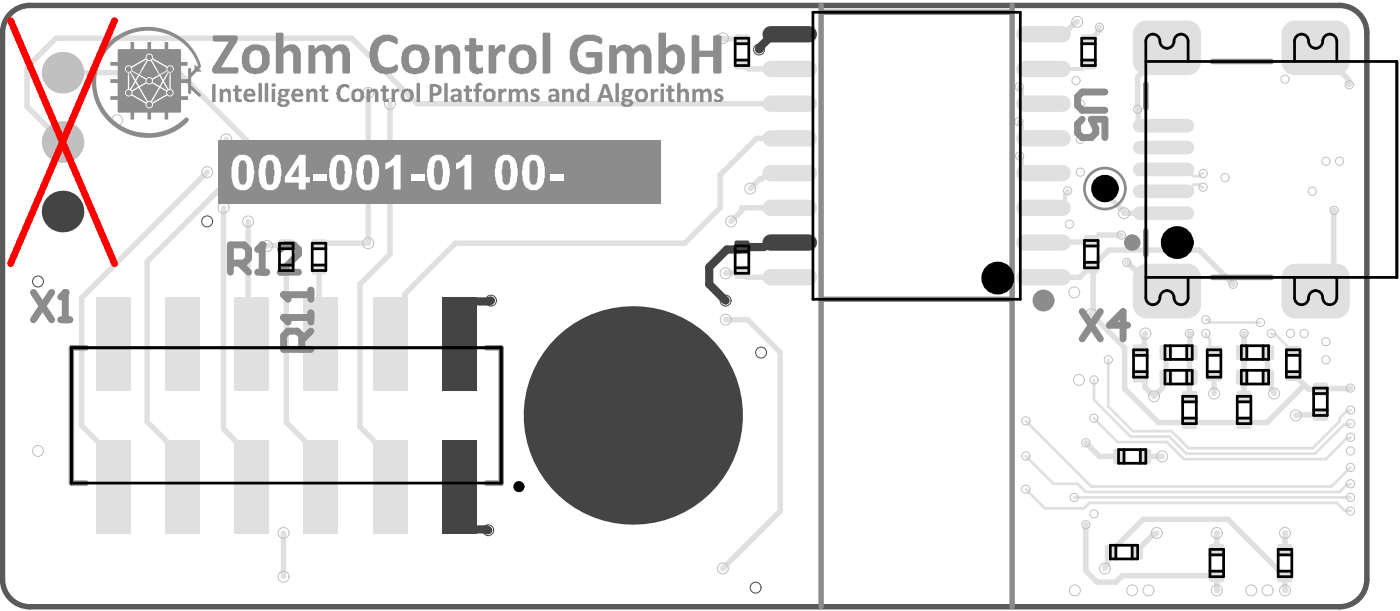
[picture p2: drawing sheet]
<svg xmlns="http://www.w3.org/2000/svg" width="171mm" height="74mm" viewBox="0 0 171 74" stroke-linecap="round" stroke-linejoin="round" font-family="sans-serif">
<path d="M1.3 1.6a3.3 3.3 0 0 1 2.3-.9h159.8a3.3 3.3 0 0 1 3.3 3.3v66.6a3.3 3.3 0 0 1-3.3 3.3h-159.8a3.3 3.3 0 0 1-3.3-3.3v-66.6a3.3 3.3 0 0 1 1-2.4z" fill="none" stroke="#5a5a5a" stroke-width=".67"/>
<g fill="none" stroke="#e0e0e0" stroke-width=".67">
<path d="M7.6 8.9h14.2l11.1 11.1v3M27.6 17v5.2l-9.7 9.7v19.5l4.3 4.3v3.6M44.9 11.3v18.3h-5.8l-.2 .2M47.6 12.7v18.3l-3.7 3.6v17.4l3.7 3.7v3.6M88.2 4.7l.1 .1h2.1l.1 .1M90.5 7.8h.2l.6 .6h5M96.3 16.9h-4l-4.5 4.4v4l-4.3 4.3h-27.9l-6.2 6.2v4.4l-1.8 1.7M96.3 12.6h-45.4l-8-7.9h-36.1l-3.5 3.5v4.8l4.3 4.3M160.5 5.8h.1l3.9 3.9 .1 .6M25.3 21l-15.3 15.3v15.6l3.8 3.8v3.6M27.3 25.3v27l3.4 3.4v3.6M30.3 27v14.5l.4 .4"/>
<path d="M34.9 29.8v.1h-2.2l-.1 .1M34.9 32.8v18.7l4.2 4.2v3.6M38.9 32.8v8.9l.2 .2M88.5 33.3l.1-.1h2l.6 .6h5.1M88.5 38.9h2.7l4 4v19.4l-7 7M96.3 25.3h-5.8v.4l-1.3 1.3M96.3 21.1h-2.7l-.7 .7h-.2l-1.2 1.2M137.2 42.4v5l4.1 4.1h3.8M139.1 45.8h.1l.5 .5v.9l1 1.1M142.2 43v2.9l-.4 .4v.9l-1.1 1.1M145.1 40.6v.1v2l.1 .1M164.7 47.3h-.1h-3.5v.1"/>
<path d="M34.6 64.9v5.4"/>
</g>
<path d="M147.1 39h.1l.4 .3h6.1M125.1 59.6l2.3 2.3h4.8M125.1 55.6l3.4 3.3h2.9M125.1 51.3l8 8h29.3M133.4 50.9l2.9 3h6M133.4 46.3v2.4l4.5 4.5h4.7" fill="none" stroke="#e0e0e0" stroke-width=".33"/>
<path d="M96.3 4.2h-2l-1.7 1.6v.2M59.9 36.6l-.2 .1h-2l-1.7 1.6v3.6M96.3 29.5h-2.6l-.5 .6h-2.7l-.3 .3h-1.6l-2.1 2.1v2.1l2 2M56 59.3v3.6l1.7 1.6h1.7l.1 .1" fill="none" stroke="#444" stroke-width="1"/>
<circle cx="139.6" cy="55.6" r=".33" fill="#e0e0e0"/>
<path d="M136.8 28.6h-2.8l-.8 .8-.2 .1M139.6 55.6h2.1M141.7 55.6h.1M161 50.5h-2.9l-.1 .1M141.1 64.9l-.2 .2h-.2l-2.1 2v.2" fill="none" stroke="#e0e0e0" stroke-width=".67"/>
<g fill="#e0e0e0">
<circle cx="148.4" cy="64.9" r=".33"/>
<circle cx="148.4" cy="67.1" r=".33"/>
</g>
<path d="M148.4 64.9v2.2M156.7 64.9v2.2" fill="none" stroke="#e0e0e0" stroke-width=".67"/>
<g fill="#e0e0e0">
<circle cx="156.7" cy="64.9" r=".33"/>
<circle cx="156.7" cy="67.1" r=".33"/>
</g>
<g fill="none" stroke="#e0e0e0" stroke-width=".67">
<path d="M134.1 3.3l-.1 .5-1 1.1h-.2M142.3 5.8h-.1l-2.9 2.9v.1l-.6 .6 .1 5.5 .5 .4h2.6M133 32.5h.2l2-2h11l4.2 4.1M133.1 32.5l.2 .2v5.3l-.2 .3 4.1 4.1M134.8 23v.5l2.3 2.3v.2M137.4 32h.1l3.5 3.5h1.3M162.7 25.6v7.7l-2.2 2.2M132.4 53.9l1.7 1.7h2.5v-.1M145.2 42.8l-.1 .2v5.4M148.1 45.7v2.2M154.6 43v2.9l.5 .5v1l.3 .4v.1M157.7 45.7h.2l1.7 1.7h1.4"/>
<path d="M159.1 46.9l-4.6 4.6h-9.4M132.4 63.9v5.6l1.4 1.4h2.3l.8-.8h11.5v1.8M135.6 67.3v-.2l3.8-3.8h10.3l6.9 6.8h.1"/>
</g>
<path d="M141.9 20.6h2.9l.8 .9h.6l.4-.4h.1M146.7 22.8h-.1l-.4-.3h-.6l-.8 .8h-2.9M135.2 43.8v5.7l3 3h4.7l2.1 2.1h15.1l3.3-3.3v-.4l.8-.8h.4l.1-.2M147.1 40.6v.2l.5 .5v1l.5 .5M164.7 58.9l-.1 .2h-.4l-.8 .8h-31M164.7 56.9l-2.3 2.4M164.7 51.6l-.1 .1h-.7l-3.5 3.6h-15.7l-2.1-2.1M164.7 53.3l-.1 .1h-.4l-2.5 2.5h-17.3l-2.1-2M131 60.6h33.7M132.9 61.3h30.1l1 .9 .7 .1" fill="none" stroke="#e0e0e0" stroke-width=".33"/>
<path d="M130.2 23.2v.2l-.3 .3v.9l-.7 .7h-1.9" fill="none" stroke="#e0e0e0" stroke-width=".5"/>
<g fill="#e0e0e0">
<circle cx="148.4" cy="70.1" r=".33"/>
<circle cx="148.4" cy="71.9" r=".33"/>
<circle cx="156.7" cy="71.9" r=".33"/>
<circle cx="156.7" cy="70.1" r=".33"/>
</g>
<path d="M131.4 2.7h-.2l-1.5 1.5h-2.4M133 32.5l-1.3 1.3h-4.4M133 29.5h-5.7M139.7 40.6l-.1 .2v1.5l-.5 .5M151.7 40.6v7.8M156.7 70.1v1.8" fill="none" stroke="#e0e0e0" stroke-width=".67"/>
<path d="M131.4 58.9l1 1M132.9 61.3l-.7 .6" fill="none" stroke="#e0e0e0" stroke-width=".33"/>
<path d="M124.3 14.8v.1l.3 .4v.9l.7 .7h2M124.3 10.6v.1l.3 .3v.9l.7 .7h2M124.4 19v.1l.2 .3v1l.7 .7h2M132.8 7.8h-.3l-.6 .6h-4.6" fill="none" stroke="#e0e0e0" stroke-width=".5"/>
<circle cx="141.9" cy="26" r=".33" fill="#e0e0e0"/>
<path d="M137.1 26h4.8M135.6 67.3l-.5 .4v1l-.3 .4v.2" fill="none" stroke="#e0e0e0" stroke-width=".67"/>
<path d="M155.1 40.6v.1h.4l1.6 1.5v.2l.4 .4h.2" fill="none" stroke="#e0e0e0" stroke-width=".33"/>
<g fill="none" stroke="#c0c0c0" stroke-width=".12">
<circle cx="14.3" cy="14.6" r=".67"/>
<circle cx="27.6" cy="17" r=".67"/>
<circle cx="44.9" cy="11.3" r=".67"/>
<circle cx="47.6" cy="12.7" r=".67"/>
<circle cx="88.2" cy="4.7" r=".67"/>
<circle cx="124.3" cy="14.8" r=".5"/>
<circle cx="124.3" cy="10.6" r=".5"/>
<circle cx="124.4" cy="19" r=".5"/>
<circle cx="131.2" cy="9.8" r=".5"/>
<circle cx="131.4" cy="2.7" r=".67"/>
<circle cx="131.8" cy="12.7" r=".5"/>
<circle cx="131.8" cy="17" r=".5"/>
<circle cx="134.1" cy="3.3" r=".5"/>
<circle cx="138.7" cy="13.3" r=".5"/>
<circle cx="156.7" cy="9.7" r=".5"/>
<circle cx="161.7" cy="19.6" r=".5"/>
<circle cx="163.4" cy="19.6" r=".5"/>
<circle cx="164.5" cy="10.3" r=".5"/>
<circle cx="25.3" cy="21" r=".67"/>
<circle cx="27.3" cy="25.3" r=".67"/>
<circle cx="30.3" cy="27" r=".67"/>
<circle cx="32.6" cy="30" r=".67"/>
<circle cx="32.9" cy="23" r=".67"/>
<circle cx="44.9" cy="29.6" r=".67"/>
<circle cx="88.5" cy="33.3" r=".67"/>
<circle cx="88.5" cy="38.9" r=".67"/>
<circle cx="89.2" cy="27" r=".67"/>
<circle cx="91.5" cy="23" r=".67"/>
<circle cx="130.2" cy="23.2" r=".5"/>
<circle cx="130.4" cy="27.3" r=".5"/>
<circle cx="131" cy="35.6" r=".67"/>
<circle cx="131.8" cy="21" r=".5"/>
<circle cx="133.1" cy="38.3" r=".67"/>
<circle cx="136.7" cy="28.6" r=".5"/>
<circle cx="137.1" cy="26" r=".67"/>
<circle cx="137.4" cy="32" r=".5"/>
<circle cx="144.1" cy="29" r=".5"/>
<circle cx="146.7" cy="22.8" r=".5"/>
<circle cx="146.7" cy="21.1" r=".5"/>
<circle cx="147.1" cy="39" r=".5"/>
<circle cx="149.4" cy="21.6" r=".5"/>
<circle cx="150.4" cy="34.6" r=".5"/>
<circle cx="153.7" cy="39.3" r=".5"/>
<circle cx="160" cy="23.3" r=".5"/>
<circle cx="162.7" cy="25.6" r=".5"/>
<circle cx="4.6" cy="54.9" r=".67"/>
<circle cx="125.1" cy="51.3" r=".5"/>
<circle cx="125.1" cy="55.6" r=".5"/>
<circle cx="125.1" cy="59.6" r=".5"/>
<circle cx="131.6" cy="46.3" r=".67"/>
<circle cx="132.4" cy="53.9" r=".5"/>
<circle cx="133.4" cy="50.9" r=".5"/>
<circle cx="133.4" cy="46.3" r=".5"/>
<circle cx="135.2" cy="43.8" r=".5"/>
<circle cx="139.7" cy="40.6" r=".67"/>
<circle cx="140.7" cy="48.3" r=".67"/>
<circle cx="141.7" cy="55.6" r=".67"/>
<circle cx="145.1" cy="40.6" r=".5"/>
<circle cx="147.1" cy="40.6" r=".5"/>
<circle cx="148.1" cy="47.9" r=".67"/>
<circle cx="151.7" cy="40.6" r=".5"/>
<circle cx="155.1" cy="40.6" r=".5"/>
<circle cx="155.4" cy="47.9" r=".67"/>
<circle cx="157.4" cy="40.6" r=".5"/>
<circle cx="158" cy="50.6" r=".67"/>
<circle cx="159" cy="40.6" r=".5"/>
<circle cx="161.7" cy="41.6" r=".5"/>
<circle cx="161.7" cy="43.8" r=".5"/>
<circle cx="164.7" cy="54.9" r=".5"/>
<circle cx="164.7" cy="58.9" r=".5"/>
<circle cx="164.7" cy="56.9" r=".5"/>
<circle cx="164.7" cy="47.3" r=".5"/>
<circle cx="164.7" cy="51.6" r=".5"/>
<circle cx="164.7" cy="53.3" r=".5"/>
<circle cx="164.7" cy="49.9" r=".5"/>
<circle cx="34.6" cy="70.3" r=".67"/>
<circle cx="34.6" cy="64.9" r=".67"/>
<circle cx="88.2" cy="69.3" r=".67"/>
<circle cx="131" cy="60.6" r=".5"/>
<circle cx="131.1" cy="71.9" r=".67"/>
<circle cx="132.4" cy="63.9" r=".5"/>
<circle cx="133.4" cy="62.6" r=".5"/>
<circle cx="134.8" cy="69.3" r=".67"/>
<circle cx="138.1" cy="71.9" r=".67"/>
<circle cx="140.1" cy="71.9" r=".67"/>
<circle cx="141.1" cy="64.9" r=".67"/>
<circle cx="148.4" cy="71.9" r=".67"/>
<circle cx="148.4" cy="64.9" r=".67"/>
<circle cx="152.6" cy="71.9" r=".67"/>
<circle cx="154.6" cy="71.9" r=".67"/>
<circle cx="156.7" cy="71.9" r=".67"/>
<circle cx="156.7" cy="64.9" r=".67"/>
<circle cx="164.7" cy="60.6" r=".5"/>
<circle cx="164.7" cy="62.3" r=".5"/>
</g>
<g fill="none" stroke="#444" stroke-width=".12">
<circle cx="92.6" cy="6" r=".67"/>
<circle cx="4.6" cy="34.3" r=".67"/>
<circle cx="25.3" cy="27" r=".67"/>
<circle cx="59.9" cy="36.6" r=".67"/>
<circle cx="88.5" cy="36.6" r=".67"/>
<circle cx="92.8" cy="43" r=".67"/>
<circle cx="59.5" cy="64.6" r=".67"/>
<circle cx="92.2" cy="71.6" r=".67"/>
</g>
<g fill="#444">
<circle cx="77.2" cy="50.6" r="13.3"/>
<circle cx="7.6" cy="25.8" r="2.54"/>
</g>
<g fill="#c0c0c0">
<circle cx="7.6" cy="8.9" r="2.54"/>
<circle cx="7.6" cy="17.3" r="2.54"/>
</g>
<g fill="#e0e0e0">
<path d="M38 32.3l.2-.2h1.4l.2 .2v.9l-.2 .2h-1.4l-.2-.2z" fill-rule="evenodd"/>
<path d="M38 29.4l.2-.3h1.4l.2 .3v.9l-.2 .2h-1.4l-.2-.2z" fill-rule="evenodd"/>
<path d="M137.8 66.6l.3-.3h1l.3 .3v1.3l-.3 .3h-1l-.3-.3z" fill-rule="evenodd"/>
<path d="M134.8 66.6l.2-.3h1.1l.3 .3v1.3l-.3 .3h-1.1l-.2-.3z" fill-rule="evenodd"/>
<path d="M11.7 36.2h4.2v11.4h-4.2z" fill-rule="evenodd"/>
<path d="M11.7 53.6h4.2v11.4h-4.2z" fill-rule="evenodd"/>
<path d="M20.1 36.2h4.3v11.4h-4.3z" fill-rule="evenodd"/>
<path d="M20.1 53.6h4.3v11.4h-4.3z" fill-rule="evenodd"/>
<path d="M28.6 36.2h4.2v11.4h-4.2z" fill-rule="evenodd"/>
<path d="M28.6 53.6h4.2v11.4h-4.2z" fill-rule="evenodd"/>
<path d="M37 36.2h4.3v11.4h-4.3z" fill-rule="evenodd"/>
<path d="M37 53.6h4.3v11.4h-4.3z" fill-rule="evenodd"/>
<path d="M45.5 36.2h4.2v11.4h-4.2z" fill-rule="evenodd"/>
<path d="M45.5 53.6h4.2v11.4h-4.2z" fill-rule="evenodd"/>
</g>
<g fill="#e0e0e0">
<path d="M38.1 32.1h.1v.2h-.2z"/>
<path d="M38 33.2h.2v.2h-.1z"/>
<path d="M39.6 33.2h.2l-.1 .2h-.1z"/>
<path d="M39.6 32.1h.1l.1 .2h-.2z"/>
<path d="M38.1 29.2l.1-.1v.3h-.2z"/>
<path d="M38 30.3h.2v.2l-.1-.1z"/>
<path d="M39.6 30.3h.2l-.1 .1-.1 .1z"/>
<path d="M39.6 29.1l.1 .1 .1 .2h-.2z"/>
<path d="M137.8 67.9h.3v.3l-.2-.1z"/>
<path d="M139.1 67.9h.3l-.1 .2-.2 .1z"/>
<path d="M139.1 66.3l.3 .2v.1h-.3z"/>
<path d="M137.9 66.4l.2-.1v.3h-.3z"/>
<path d="M134.8 67.9h.2v.3l-.1-.1z"/>
<path d="M136.1 67.9h.3l-.2 .2-.1 .1z"/>
<path d="M136.1 66.3l.1 .1 .2 .2h-.3z"/>
<path d="M134.9 66.4l.1-.1v.3h-.2z"/>
<circle cx="134.8" cy="23" r="1.66"/>
</g>
<g fill="#444">
<path d="M53.9 36.2h4.3v11.4h-4.3z" fill-rule="evenodd"/>
<path d="M53.9 53.6h4.3v11.4h-4.3z" fill-rule="evenodd"/>
</g>
<g fill="#e0e0e0">
<path d="M89.8 4.2h1.4l.2 .2v.9l-.2 .2h-1.4l-.2-.2v-.9z" fill-rule="evenodd"/>
<path d="M89.8 7.1h1.4l.2 .2v.9l-.2 .3h-1.4l-.2-.3v-.9z" fill-rule="evenodd"/>
</g>
<g fill="#e0e0e0">
<path d="M89.7 4.2h.1v.2h-.2z"/>
<path d="M89.6 5.3h.2v.2h-.1z"/>
<path d="M91.2 5.3h.2l-.1 .2h-.1z"/>
<path d="M91.2 4.2h.1l.1 .2h-.2z"/>
<path d="M89.7 7.2l.1-.1v.2h-.2z"/>
<path d="M89.6 8.2h.2v.3l-.1-.1z"/>
<path d="M91.2 8.2h.2l-.1 .2-.1 .1z"/>
<path d="M91.2 7.1l.1 .1 .1 .1h-.2z"/>
</g>
<path d="M89.8 29.3h1.3l.3 .3v1l-.3 .3h-1.3l-.2-.3v-1z" fill-rule="evenodd" fill="#444"/>
<g fill="#444">
<path d="M91.1 30.6h.3l-.1 .3h-.2z"/>
<path d="M91.1 29.3h.2l.1 .3h-.3z"/>
<path d="M89.7 29.3h.1v.3h-.2z"/>
<path d="M89.6 30.6h.2v.3l-.2-.1z"/>
</g>
<g fill="#e0e0e0">
<path d="M89.8 32.4h1.3l.3 .2v1.1l-.3 .3h-1.3l-.2-.3v-1.1z" fill-rule="evenodd"/>
<path d="M34.2 32.1h1.4l.2 .2v.9l-.2 .2h-1.4l-.2-.2v-.9z" fill-rule="evenodd"/>
<path d="M34.2 29.1h1.4l.2 .3v.9l-.2 .2h-1.4l-.2-.2v-.9z" fill-rule="evenodd"/>
<path d="M132.4 31.7h1.3l.3 .3v1l-.3 .3h-1.3l-.2-.3v-1z" fill-rule="evenodd"/>
<path d="M132.2 28.9l.2-.3h1.3l.3 .3v1.1l-.3 .2h-1.3l-.2-.2z" fill-rule="evenodd"/>
<path d="M132.1 7.1h1.3l.3 .2v.9l-.3 .3h-1.3l-.2-.3v-.9z" fill-rule="evenodd"/>
<path d="M132.1 4.2h1.3l.3 .2v.9l-.3 .2h-1.3l-.2-.2v-.9z" fill-rule="evenodd"/>
<path d="M157 42.1h1.4l.2 .3v.9l-.2 .2h-1.4l-.2-.2v-.9z" fill-rule="evenodd"/>
<path d="M157 45.1h1.4l.2 .2v.9l-.2 .2h-1.4l-.2-.2v-.9z" fill-rule="evenodd"/>
<path d="M147.4 42.1h1.3l.3 .3v.9l-.3 .2h-1.3l-.2-.2v-.9z" fill-rule="evenodd"/>
<path d="M147.2 45.3l.2-.2h1.3l.3 .2v.9l-.3 .2h-1.3l-.2-.2z" fill-rule="evenodd"/>
</g>
<g fill="#e0e0e0">
<path d="M91.1 33.7h.3l-.1 .2-.2 .1z"/>
<path d="M91.1 32.4h.2l.1 .2h-.3z"/>
<path d="M89.7 32.4h.1v.2h-.2z"/>
<path d="M89.6 33.7h.2v.3l-.2-.2z"/>
<path d="M35.6 33.2h.2v.2h-.2z"/>
<path d="M35.6 32.1h.2v.2h-.2z"/>
<path d="M34.1 32.1h.1v.2h-.2z"/>
<path d="M34 33.2h.2v.2h-.1z"/>
<path d="M35.6 30.3h.2v.1l-.2 .1z"/>
<path d="M35.6 29.1l.2 .1v.2h-.2z"/>
<path d="M34.1 29.2l.1-.1v.3h-.2z"/>
<path d="M34 30.3h.2v.2l-.1-.1z"/>
<path d="M132.3 31.7h.1v.3h-.2z"/>
<path d="M132.2 33h.2v.3l-.2-.1z"/>
<path d="M133.7 33h.3l-.1 .3h-.2z"/>
<path d="M133.7 31.7l.3 .1v.2h-.3z"/>
<path d="M132.3 28.7l.1-.1v.3h-.2z"/>
<path d="M132.2 30h.2v.2l-.2-.1z"/>
<path d="M133.7 30h.3l-.1 .2h-.2z"/>
<path d="M133.7 28.6l.3 .2v.1h-.3z"/>
<path d="M133.4 8.2h.3l-.1 .2-.2 .1z"/>
<path d="M133.4 7.1l.2 .1 .1 .1h-.3z"/>
<path d="M131.9 7.2l.2-.1v.2h-.2z"/>
<path d="M131.9 8.2h.2v.3l-.2-.1z"/>
<path d="M133.4 5.3h.3l-.1 .2h-.2z"/>
<path d="M133.4 4.2h.2l.1 .2h-.3z"/>
<path d="M131.9 4.2h.2v.2h-.2z"/>
<path d="M131.9 5.3h.2v.2h-.2z"/>
<path d="M156.9 42.2l.1-.1v.3h-.2z"/>
<path d="M156.8 43.3h.2v.2l-.1-.1z"/>
<path d="M158.4 43.3h.2l-.1 .1-.1 .1z"/>
<path d="M158.4 42.1l.1 .1 .1 .2h-.2z"/>
<path d="M156.9 45.1h.1v.2h-.2z"/>
<path d="M156.8 46.2h.2v.2h-.1z"/>
<path d="M158.4 46.2h.2l-.1 .2h-.1z"/>
<path d="M158.4 45.1h.1l.1 .2h-.2z"/>
<path d="M147.2 42.2l.2-.1v.3h-.2z"/>
<path d="M147.2 43.3h.2v.2l-.2-.1z"/>
<path d="M148.7 43.3h.3l-.1 .1-.2 .1z"/>
<path d="M148.7 42.1l.2 .1 .1 .2h-.3z"/>
<path d="M147.2 45.1h.2v.2h-.2z"/>
<path d="M147.2 46.2h.2v.2h-.2z"/>
<path d="M148.7 46.2h.3l-.1 .2h-.2z"/>
<path d="M148.7 45.1h.2l.1 .2h-.3z"/>
</g>
<g fill="none" stroke="#e0e0e0" stroke-width="2">
<path d="M94 16.9h4.6M94 12.6h4.6M94 8.4h4.6M124.9 16.9h4.7M124.9 12.6h4.7M124.9 8.4h4.7M124.9 4.2h4.7M94 33.8h4.6M94 25.3h4.6M94 21.1h4.6M124.9 33.8h4.7M124.9 29.5h4.7"/>
<path d="M124.9 25.3h4.7M124.9 21.1h4.7"/>
</g>
<path d="M94 4.2h4.6M94 29.5h4.6" fill="none" stroke="#444" stroke-width="2"/>
<g fill="#e0e0e0">
<path d="M150.8 47.9l.3-.3h1.3l.2 .3v1l-.2 .3h-1.3l-.3-.3z" fill-rule="evenodd"/>
<path d="M151.1 50.7h1.3l.2 .2v1.1l-.2 .3h-1.3l-.3-.3v-1.1z" fill-rule="evenodd"/>
<path d="M139.1 54.7h1l.3 .3v1.3l-.3 .2h-1l-.3-.2v-1.3z" fill-rule="evenodd"/>
<path d="M136 54.7h1.1l.2 .3v1.3l-.2 .2h-1.1l-.2-.2v-1.3z" fill-rule="evenodd"/>
<path d="M147.7 66.3h1.3l.3 .2v1.1l-.3 .3h-1.3l-.2-.3v-1.1z" fill-rule="evenodd"/>
<path d="M147.7 69.3h1.3l.3 .3v1.1l-.3 .2h-1.3l-.2-.2v-1.1z" fill-rule="evenodd"/>
<path d="M160.1 49.9l.3-.2h1.3l.3 .2v1.1l-.3 .3h-1.3l-.3-.3z" fill-rule="evenodd"/>
<path d="M160.1 46.9l.3-.3h1.3l.3 .3v1l-.3 .3h-1.3l-.3-.3z" fill-rule="evenodd"/>
<path d="M156.1 66.3h1.3l.2 .2v1.1l-.2 .3h-1.3l-.3-.3v-1.1z" fill-rule="evenodd"/>
<path d="M156.1 69.3h1.3l.2 .3v1.1l-.2 .2h-1.3l-.3-.2v-1.1z" fill-rule="evenodd"/>
<path d="M138.4 45h1.3l.3 .3v1.1l-.3 .2h-1.3l-.2-.2v-1.1z" fill-rule="evenodd"/>
<path d="M138.2 42.2l.2-.2h1.3l.3 .2v1.1l-.3 .3h-1.3l-.2-.3z" fill-rule="evenodd"/>
<path d="M153.8 45.3l.3-.3h1l.3 .3v1.3l-.3 .3h-1l-.3-.3z" fill-rule="evenodd"/>
<path d="M150.7 45.3l.3-.3h1.1l.2 .3v1.3l-.2 .3h-1.1l-.3-.3z" fill-rule="evenodd"/>
<path d="M154.1 42h1l.3 .3v1.3l-.3 .3h-1l-.3-.3v-1.3z" fill-rule="evenodd"/>
<path d="M151 42h1.1l.2 .3v1.3l-.2 .3h-1.1l-.3-.3v-1.3z" fill-rule="evenodd"/>
</g>
<g fill="#e0e0e0">
<path d="M152.4 48.9h.2l-.1 .3h-.1z"/>
<path d="M152.4 47.6h.1l.1 .3h-.2z"/>
<path d="M150.9 47.6h.2v.3h-.3z"/>
<path d="M150.8 48.9h.3v.3h-.2z"/>
<path d="M152.4 52h.2l-.1 .2-.1 .1z"/>
<path d="M152.4 50.7l.2 .1v.1h-.2z"/>
<path d="M150.9 50.7h.2v.2h-.3z"/>
<path d="M150.8 52h.3v.3l-.2-.1z"/>
<path d="M138.8 56.3h.3v.2h-.2z"/>
<path d="M140.1 56.3h.3l-.1 .2h-.2z"/>
<path d="M140.1 54.7l.3 .1v.2h-.3z"/>
<path d="M138.9 54.7h.2v.3h-.3z"/>
<path d="M135.8 56.3h.2v.2h-.1z"/>
<path d="M137.1 56.3h.2l-.1 .2h-.1z"/>
<path d="M137.1 54.7l.2 .1v.2h-.2z"/>
<path d="M135.9 54.7h.1v.3h-.2z"/>
<path d="M149 67.6h.3l-.1 .2-.2 .1z"/>
<path d="M149 66.3h.2l.1 .2h-.3z"/>
<path d="M147.6 66.3h.1v.2h-.2z"/>
<path d="M147.5 67.6h.2v.3l-.2-.2z"/>
<path d="M149 70.7h.3l-.1 .2h-.2z"/>
<path d="M149 69.3l.2 .1 .1 .2h-.3z"/>
<path d="M147.6 69.4l.1-.1v.3h-.2z"/>
<path d="M147.5 70.7h.2v.2l-.2-.1z"/>
<path d="M160.3 49.7h.1v.2h-.3z"/>
<path d="M160.1 51h.3v.3l-.1-.1z"/>
<path d="M161.7 51h.3l-.2 .2-.1 .1z"/>
<path d="M161.7 49.7h.1l.2 .2h-.3z"/>
<path d="M160.3 46.7l.1-.1v.3h-.3z"/>
<path d="M160.1 47.9h.3v.3h-.1z"/>
<path d="M161.7 47.9h.3l-.2 .3h-.1z"/>
<path d="M161.7 46.6l.1 .1 .2 .2h-.3z"/>
<path d="M157.4 67.6h.2l-.1 .2-.1 .1z"/>
<path d="M157.4 66.3h.1l.1 .2h-.2z"/>
<path d="M155.9 66.3h.2v.2h-.3z"/>
<path d="M155.8 67.6h.3v.3l-.2-.1z"/>
<path d="M157.4 70.7h.2l-.1 .2h-.1z"/>
<path d="M157.4 69.3l.1 .1 .1 .2h-.2z"/>
<path d="M155.9 69.4l.2-.1v.3h-.3z"/>
<path d="M155.8 70.7h.3v.2h-.2z"/>
<path d="M138.3 45.1l.1-.1v.3h-.2z"/>
<path d="M138.2 46.4h.2v.2l-.2-.1z"/>
<path d="M139.7 46.4h.3l-.1 .2h-.2z"/>
<path d="M139.7 45l.3 .1v.2h-.3z"/>
<path d="M138.3 42h.1v.2h-.2z"/>
<path d="M138.2 43.3h.2v.3l-.2-.2z"/>
<path d="M139.7 43.3h.3v.1l-.3 .2z"/>
<path d="M139.7 42l.3 .1v.1h-.3z"/>
<path d="M153.8 46.6h.3v.3l-.2-.1z"/>
<path d="M155.1 46.6h.3l-.1 .2-.2 .1z"/>
<path d="M155.1 45l.3 .2v.1h-.3z"/>
<path d="M153.9 45.1l.2-.1v.3h-.3z"/>
<path d="M150.7 46.6h.3v.3l-.1-.1z"/>
<path d="M152.1 46.6h.2l-.1 .2-.1 .1z"/>
<path d="M152.1 45l.2 .2v.1h-.2z"/>
<path d="M150.9 45.1l.1-.1v.3h-.3z"/>
<path d="M153.8 43.6h.3v.3l-.2-.1z"/>
<path d="M155.1 43.6h.3l-.1 .2-.2 .1z"/>
<path d="M155.1 42l.3 .2v.1h-.3z"/>
<path d="M153.9 42.1l.2-.1v.3h-.3z"/>
<path d="M150.7 43.6h.3v.3l-.1-.1z"/>
<path d="M152.1 43.6h.2l-.1 .2-.1 .1z"/>
<path d="M152.1 42l.2 .2v.1h-.2z"/>
<path d="M150.9 42.1l.1-.1v.3h-.3z"/>
</g>
<path d="M139 15.3h5.8M139 18h5.8M139 23.3h5.8M139 26h5.8M139 20.6h5.8" fill="none" stroke="#e0e0e0" stroke-width="1.7"/>
<g fill="#e0e0e0">
<path d="M158 2.5h5l1.6 1.7v3.3l-1.6 1.7h-5l-1.7-1.7v-3.3z" fill-rule="evenodd"/>
<path d="M139.8 2.5h5l1.7 1.7v3.3l-1.7 1.7h-5l-1.6-1.7v-3.3z" fill-rule="evenodd"/>
<path d="M139.8 32.1h5l1.7 1.7v3.3l-1.7 1.7h-5l-1.6-1.7v-3.3z" fill-rule="evenodd"/>
<path d="M158 32.1h5l1.6 1.7v3.3l-1.6 1.7h-5l-1.7-1.7v-3.3z" fill-rule="evenodd"/>
<path d="M144.2 47.9l.2-.3h1.3l.3 .3v1l-.3 .3h-1.3l-.2-.3z" fill-rule="evenodd"/>
<path d="M144.4 50.7h1.3l.3 .2v1.1l-.3 .3h-1.3l-.2-.3v-1.1z" fill-rule="evenodd"/>
<path d="M141.7 45h1l.3 .3v1.3l-.3 .3h-1l-.3-.3v-1.3z" fill-rule="evenodd"/>
<path d="M144.7 45h1.1l.3 .3v1.3l-.3 .3h-1.1l-.2-.3v-1.3z" fill-rule="evenodd"/>
<path d="M141.7 42h1l.3 .3v1.3l-.3 .3h-1l-.3-.3v-1.3z" fill-rule="evenodd"/>
<path d="M144.7 42h1.1l.3 .3v1.3l-.3 .3h-1.1l-.2-.3v-1.3z" fill-rule="evenodd"/>
</g>
<g fill="#e0e0e0">
<path d="M156.8 3l.7-.4 .5-.1v1.7h-1.7a1.67 1.67 0 0 1 .5-1.2z"/>
<path d="M156.3 7.5h1.7v1.7a1.66 1.66 0 0 1-1.7-1.7z"/>
<path d="M163 7.5h1.6a1.66 1.66 0 0 1-1.6 1.7z"/>
<path d="M163 2.5a1.67 1.67 0 0 1 1.6 1.7h-1.6z"/>
<path d="M138.7 3l.7-.4 .4-.1v1.7h-1.6v-.5z"/>
<path d="M138.2 7.5h1.6v1.7a1.66 1.66 0 0 1-1.6-1.7z"/>
<path d="M144.8 7.5h1.7a1.66 1.66 0 0 1-1.7 1.7z"/>
<path d="M144.8 2.5a1.67 1.67 0 0 1 1.7 1.7h-1.7z"/>
<path d="M138.7 32.6l.7-.4 .4-.1v1.7h-1.6v-.4z"/>
<path d="M138.2 37.1h1.6v1.7a1.67 1.67 0 0 1-1.6-1.7z"/>
<path d="M144.8 37.1h1.7a1.66 1.66 0 0 1-1.7 1.7z"/>
<path d="M144.8 32.1a1.66 1.66 0 0 1 1.7 1.7h-1.7z"/>
<path d="M156.8 32.6l.7-.4 .5-.1v1.7h-1.7a1.67 1.67 0 0 1 .5-1.2z"/>
<path d="M156.3 37.1h1.7v1.7a1.67 1.67 0 0 1-1.7-1.7z"/>
<path d="M163 37.1h1.6a1.66 1.66 0 0 1-1.6 1.7z"/>
<path d="M163 32.1a1.66 1.66 0 0 1 1.6 1.7h-1.6z"/>
<path d="M145.7 48.9h.3l-.1 .2-.2 .1z"/>
<path d="M145.7 47.6l.2 .1 .1 .2h-.3z"/>
<path d="M144.3 47.6h.1v.3h-.2z"/>
<path d="M144.2 48.9h.2v.3h-.1z"/>
<path d="M145.7 52h.3l-.1 .1-.2 .2z"/>
<path d="M145.7 50.7l.2 .1 .1 .1h-.3z"/>
<path d="M144.3 50.7h.1v.2h-.2z"/>
<path d="M144.2 52h.2v.3l-.1-.1z"/>
<path d="M142.7 45l.3 .2v.1h-.3z"/>
<path d="M141.5 45.1l.2-.1v.3h-.3z"/>
<path d="M141.4 46.6h.3v.3l-.3-.2z"/>
<path d="M142.7 46.6h.3v.1l-.3 .2z"/>
<path d="M145.8 45l.1 .1 .2 .2h-.3z"/>
<path d="M144.6 45.1l.1-.1v.3h-.2z"/>
<path d="M144.5 46.6h.2v.3l-.2-.2z"/>
<path d="M145.8 46.6h.3l-.2 .2-.1 .1z"/>
<path d="M142.7 42l.2 .1 .1 .2h-.3z"/>
<path d="M141.5 42.1l.2-.1v.3h-.3z"/>
<path d="M141.4 43.6h.3v.3l-.3-.2z"/>
<path d="M142.7 43.6h.3v.1l-.3 .2z"/>
<path d="M145.8 42l.1 .1 .2 .2h-.3z"/>
<path d="M144.6 42.1l.1-.1v.3h-.2z"/>
<path d="M144.5 43.6h.2v.3l-.2-.2z"/>
<path d="M145.8 43.6h.3l-.2 .2-.1 .1z"/>
</g>
<g fill="#8c8c8c">
<path d="M18 6.7l.3-.1 .2 .2v.2l-.1 .3h-.3l-.2-.2v-.2z"/>
<path d="M16.1 8.2l1.7-1 .1 .1-1 1.7-.8-.4z"/>
<path d="M16 8.7l.8 .5-.3 .5-.5-.9z"/>
<path d="M20.6 8.8l.1 .1v1.9l-.1 .1-.6-1z"/>
<path d="M20.5 8.2l.2-.1 .3 .1 .1 .2-.1 .3-.3 .1-.2-.1-.1-.3z"/>
<path d="M19.9 10l.5 1-.8-.4z"/>
<path d="M16.1 11.2l.8-.5 1 1.7-.1 .1-1.7-1z"/>
<path d="M16.5 10l.3 .6-.7 .4-.1-.1z"/>
<path d="M18.6 9.7l.8-.5 .4 .7-.3 .6-.9-.5z"/>
<path d="M19.5 10.7l.8 .5v.3l-1.7 1-.1-.1z"/>
<path d="M15.8 8.9v-.1l.6 1.1-.5 1-.1-.1z"/>
<path d="M20.5 11.1l.2-.1h.2l.2 .3-.1 .2-.3 .1-.3-.1v-.2z"/>
<path d="M19.6 9.2l.8-.5 .1 .1-.6 .9z"/>
<path d="M17.1 10.6l.8-.4 .3 .1 .3-.1 .9 .4-1 1.7h-.4z"/>
<path d="M15.5 11.1l.2-.1h.2l.1 .3v.2l-.3 .1h-.2l-.1-.3z"/>
<path d="M18.6 7.2l1.7 1.1v.3l-.8 .4-1-1.7z"/>
<path d="M18 7.4h.4l1 1.7-.8 .5-.4-.2-.4 .2-.7-.5z"/>
<path d="M17 9.2l.8 .5v.3l-.8 .5-.4-.6z"/>
<path d="M13.1 5.3l1.1-.9 1.1-.6 1.3-.4 1.3-.1 1.4 .1 1.3 .4 1.1 .5 1.1 .9 1 1.3 .7 1.5-.2 .4 .3 .3h-.6l-.7 .8v.9l1.1 1 .1 .2-.1 .2h-.2l-.9-.8v.4h-.3l-.1-.1v-1.2h-.8v1.6h.8v.5h-.8v1.4l-.1 .1h-1.5v.9h-.4v-.9h-1.7v.9h-.1h-.3v-.9h-1.6v.9h-.4h-.1v-.9h-1.5l-.1-1.5h-.8v-.5h.8v-1.6h-.8v-.5h.8v-1.6h-.8v-.5h.8l.1-1.4 .1-.1h1.4v-.9h.5v.9h1.6v-.9h.4v.9h1.7v-.9h.4v.9h1.5l.1 .1v1.4h.8v.5h-.8v1.6h.8l.1-1.2 .1-.1h.2l.1 .5 .3-.4v-.5l.3 .2 .1-.2-.4-1-.7-1-.8-.8-1.1-.6-1.5-.6-1.6-.2-1.7 .3-1.5 .6-1.3 1-1 1.3-.6 1.5-.2 1.7 .3 1.7 .8 1.6 .5 .7 .7 .6 1.4 .9 1.3 .5 1.2 .1h.9l1.1-.2 .9-.4 .9-.5 1-.8 .2 .1 .1 .1v.2l-.2 .2-1 .8-1.1 .6-1.3 .4-1.3 .1-1.3-.1-1.4-.4-1.2-.7-1-.8-.8-1-.7-1.2-.4-1.3-.1-1.2 .1-1.3 .4-1.2 .5-1.2zM15.4 8.1l-.2 .2v.2l.2 .2 .2 .2v2l-.2 .1-.1 .3v.2l.2 .2 .3 .1 .2-.2 1.8 1v.4l.4 .2 .4-.2v-.4l1.8-1 .4 .2 .3-.3v-.4l-.3-.2v-2l.3-.2 .1-.3-.1-.2-.1-.2h-.3l-.3 .1-1.7-1-.1-.4-.4-.2-.4 .2v.4l-1.8 1-.3-.1z"/>
<circle cx="15.7" cy="8.4" r=".34"/>
<circle cx="18.2" cy="9.8" r=".34"/>
<circle cx="18.2" cy="12.8" r=".34"/>
</g>
<path d="M100.1 .7v73.2M100.1 1.5h23.3M123.4 .7v73.2M139.7 10.2v2.9M147.9 7.5h7.2M100.1 36.5h23.3M139.7 28.1v2.9M147.9 33.8h7.2M10.5 42.4h-1.8v16.5h1.8M59.3 42.4h1.8v16.5h-1.8" fill="none" stroke="#8c8c8c" stroke-width=".67"/>
<path d="M26.6 17.1h53.9v7.7h-53.9z" fill-rule="evenodd" fill="#8c8c8c"/>
<g fill="#fff">
<path d="M38.2 21.1h1.6v.9h-1.6z"/>
<path d="M47 19.9l.6-.3 .5-.5 .1-.2h.7v4.2h-.9v-3.1l-.2 .3-.8 .3z"/>
<path d="M50.2 21.1h1.6v.9h-1.6z"/>
<path d="M55.6 19.9l.2-.1a.85 .85 0 0 0 .7-.5l.2-.2 .1-.2h.7v4.2h-.9v-3.1l-.2 .3-.8 .3z"/>
<path d="M67.1 21.1h1.6v.9h-1.6z"/>
<path d="M29.4 19.5a.6 .6 0 0 0-.2 .7l-.1 .1v1.5l.1 .1a.51 .51 0 0 0 .6 .6 1.96 1.96 0 0 0 .3-1.5v-.5a.87 .87 0 0 0-.2-.8 .38 .38 0 0 0-.5-.2zM28.7 19.1a1.36 1.36 0 0 1 2 .4 4.2 4.2 0 0 1 .2 2.2v.3a1.21 1.21 0 0 1-1 1.2h-.1a1.31 1.31 0 0 1-1.5-1.4 3.5 3.5 0 0 1 .4-2.6z"/>
<path d="M32.7 19.5l-.1 .2a.63 .63 0 0 0-.1 .7 3.2 3.2 0 0 0 0 1.8 .38 .38 0 0 0 .4 .3 .38 .38 0 0 0 .4-.3l.1-.1v-.6l.1-.1v-.7l-.1-.2a.94 .94 0 0 0-.3-1zM32 19.2a1.4 1.4 0 0 1 1.6-.2 .87 .87 0 0 1 .5 .6 3.6 3.6 0 0 1-.1 2.9 .88 .88 0 0 1-.9 .7 1.31 1.31 0 0 1-1.5-1.2 4.5 4.5 0 0 1 .2-2.5z"/>
<path d="M36.4 20l-.9 1.6h.9zM36.5 18.9h.8v2.7h.5v.6h-.5v.9h-.9v-.9h-1.7v-.6z"/>
<path d="M41.3 19.5a.67 .67 0 0 0-.2 .8l-.1 .1v1.2l.1 .2a.54 .54 0 0 0 .3 .7h.2a.32 .32 0 0 0 .3-.4h.1v-.8l.1-.2-.1-1.1h-.1a.34 .34 0 0 0-.4-.5zM40.6 19.2a1.31 1.31 0 0 1 2.1 .4v.1a3.2 3.2 0 0 1 .1 2.3l-.1 .4a1.3 1.3 0 0 1-2.3 .2 4.4 4.4 0 0 1 .2-3.4z"/>
<path d="M44.6 19.5l-.1 .2a.63 .63 0 0 0-.1 .7l-.1 .2v.7l.1 .1a1.39 1.39 0 0 0 .1 1l.2 .1a.34 .34 0 0 0 .4 0 .34 .34 0 0 0 .1-.3l.1-.1 .1-.8a2.98 2.98 0 0 0-.3-1.7v-.1zM44.1 19a.96 .96 0 0 1 .9-.1 1.16 1.16 0 0 1 1.1 1.1h.1a3.8 3.8 0 0 1-.4 2.7 1.43 1.43 0 0 1-1.8 .2v-.1a.97 .97 0 0 1-.4-.7l-.1-.3a2.84 2.84 0 0 1 0-1.4 1.89 1.89 0 0 1 .6-1.4z"/>
<path d="M53.3 19.5l-.1 .2a.63 .63 0 0 0-.2 .7 3.2 3.2 0 0 0 .1 1.8l.1 .1a.34 .34 0 0 0 .6 0 .63 .63 0 0 0 .1-.6l.1-.2v-.9l-.1-.1a.94 .94 0 0 0-.2-1zM52.5 19.2a1.4 1.4 0 0 1 1.6-.2l.3 .3a3.7 3.7 0 0 1 .4 2.5 1.32 1.32 0 0 1-.9 1.3 1.32 1.32 0 0 1-1.5-.4 4.1 4.1 0 0 1 .1-3.5z"/>
<path d="M61.5 19.5v.2a.63 .63 0 0 0-.2 .7l-.1 .2v.7l.1 .1a1.39 1.39 0 0 0 .2 1l.1 .1a.34 .34 0 0 0 .4 0 .34 .34 0 0 0 .1-.3l.1-.1v-.5l.1-.1v-.9l-.1-.1a.94 .94 0 0 0-.2-1zM60.8 19.2a1.43 1.43 0 0 1 1.9 .1 3.7 3.7 0 0 1 .4 2.5v.2a1.32 1.32 0 0 1-1 1.1 1.32 1.32 0 0 1-1.4-.4 4.1 4.1 0 0 1 .1-3.5z"/>
<path d="M64.8 19.5l-.1 .1a2.94 2.94 0 0 0-.1 1.6v.9h.1a.34 .34 0 0 0 .4 .4 .46 .46 0 0 0 .4-.6l.1-.2v-1.4l-.1-.1a.54 .54 0 0 0-.3-.7zM64.3 19a.96 .96 0 0 1 .9-.1 1.18 1.18 0 0 1 1.1 .9 2.64 2.64 0 0 1 .1 1.4v.6a1.59 1.59 0 0 1-.9 1.4 1.41 1.41 0 0 1-1.4-.5 3.5 3.5 0 0 1-.4-2.3 1.89 1.89 0 0 1 .5-1.3z"/>
</g>
<g fill="#8c8c8c">
<path d="M26 10.2h.3v2.2h-.4v-2.1z"/>
<path d="M26.8 10.8h.3v.3l.1-.1a.63 .63 0 0 1 .7-.2l.2 .3v1.3h-.3v-1h-.1a.24 .24 0 0 0-.1-.2 .24 .24 0 0 0-.3 0l-.1 .1v1.1h-.4z"/>
<path d="M28.7 10.4h.4v.4h.3l.1 .1-.1 .3h-.3v.8l.1 .1h.3v.2a.44 .44 0 0 1-.6 .1l-.2-.2v-1l-.3-.1v-.2l.3-.1v-.3z"/>
<path d="M31.6 10.1h.4v2.2l-.1 .1h-.4v-2.3z"/>
<path d="M32.3 10.1h.2h.2v2.3h-.3l-.1-.1z"/>
<path d="M37.4 10.8h.3v.3l.1-.1a.63 .63 0 0 1 .7-.2l.2 .3v1.3h-.3l-.1-.1v-1a.24 .24 0 0 0-.2-.1 .24 .24 0 0 0-.2 0l-.1 .1v1l-.1 .1h-.3z"/>
<path d="M39.3 10.4h.3v.4h.4l.1 .1-.1 .3h-.4v.8l.5 .2a.39 .39 0 0 1-.6 .2l-.3-.2v-1l-.2-.1v-.3h.2v-.3z"/>
<path d="M41.4 10.4l.5-.2a.55 .55 0 0 1 .6 .2h.1v.4l-.3-.1a.59 .59 0 0 0-.8 .5v.5h.1a.43 .43 0 0 0 .5 .4h.2v-.1l.2-.1a.24 .24 0 0 1 .1 .3 .24 .24 0 0 1-.2 .1l-.1 .1a1.05 1.05 0 0 1-1.2-.5v-.3l-.1-.1 .1-.7h.1z"/>
<path d="M44.7 10.8h.4v.3l.2-.3h.3v-.1v.1h.3l.2 .2v.2h.1v1.2h-.5v-1.1a.32 .32 0 0 0-.3-.1 .32 .32 0 0 0-.3 .2v1h-.4z"/>
<path d="M46.7 10.4h.3l.1 .1v.3h.3v.4h-.3v.9h.1a.19 .19 0 0 1 .2 .1 .19 .19 0 0 1-.1 .2 .38 .38 0 0 1-.6-.1v-1.1h-.3v-.4h.3z"/>
<path d="M47.8 10.8h.3v.3l.2-.3a.25 .25 0 0 1 .4 .1 .25 .25 0 0 1 0 .3 .3 .3 0 0 0-.3 0 .3 .3 0 0 0-.2 .2v1h-.4z"/>
<path d="M50.9 10.1h.3v2.3h-.4v-2.3z"/>
<path d="M54.2 10.1h.2h.2v2.3h-.4z"/>
<path d="M56.8 10.4h.3l.1 .1v.3h.4v.4h-.4v.9h.1a.19 .19 0 0 1 .3 .1 .19 .19 0 0 1-.1 .2h-.1a.38 .38 0 0 1-.5-.1h-.1v-1.1h-.3v-.4h.3z"/>
<path d="M58.2 10.1a.3 .3 0 0 1 .5 .1h.1l-.1 .3v-.1l-.3 .1v.3h.3v.4h-.3v1.2h-.4v-1.2h-.3v-.4h.3v-.4h.1z"/>
<path d="M60.8 10.8h.4v.3l.2-.3h.1v-.1l.1 .1a.22 .22 0 0 1 .2 .2 .22 .22 0 0 1-.2 .2h-.1l-.3 .2v1h-.4z"/>
<path d="M62 10.8h.4v.3l.1-.2 .4-.2v.1l.4 .1v.2l.3-.3h.2v-.1l.2 .1a.32 .32 0 0 1 .3 .4l.1 .1v1l-.1 .1h-.3v-1a.3 .3 0 0 0-.2-.2 .3 .3 0 0 0-.3 0l-.1 .1v1.1h-.4v-1.1a.24 .24 0 0 0-.2-.1 .24 .24 0 0 0-.2 0l-.1 .1v1.1h-.5z"/>
<path d="M64.9 10.8h.3l.1-.1 .4 .1 .1 .1v.3h-.3a.24 .24 0 0 0-.3-.1 .24 .24 0 0 0-.1 .2l.3 .2a.44 .44 0 0 1 .4 .4 .44 .44 0 0 1-.2 .4l-.1 .1h-.2a.38 .38 0 0 1-.6-.1v-.2v-.1l.2 .1a.33 .33 0 0 0 .5-.1l-.2-.2a.49 .49 0 0 1-.5-.7z"/>
<path d="M68.6 10.8h.4v.3l.1-.2 .4-.2v.1h.3l.1 .3h.1v1.3h-.4v-1.1a.32 .32 0 0 0-.4-.1 .32 .32 0 0 0-.2 .2v1h-.4v-.1v-1.4z"/>
<path d="M75.1 10.1h.1h.3v2.3h-.4z"/>
<path d="M79.4 10.8h.3v.3l.3-.3a.25 .25 0 0 1 .3 .1 .25 .25 0 0 1 0 .3 .3 .3 0 0 0-.3 0 .3 .3 0 0 0-.2 .2v1h-.4z"/>
<path d="M81.5 10.4h.3l.1 .1v.3h.3v.4h-.3v.9h.1a.19 .19 0 0 1 .2 .1 .19 .19 0 0 1 0 .2h-.1a.38 .38 0 0 1-.5-.1h-.1v-1.1h-.3v-.4h.3z"/>
<path d="M82.6 10.1h.2h.2v.9l.2-.2h.2v-.1l.2 .1a.3 .3 0 0 1 .3 .4h.1v1.2h-.4v-1.1l-.1-.1a.24 .24 0 0 0-.2 0 .24 .24 0 0 0-.2 .1h-.1v1.1h-.4z"/>
<path d="M84.4 10.8h.4v.3l.1-.2 .4-.2v.1l.4 .1v.2l.3-.3h.2v-.1l.2 .1a.32 .32 0 0 1 .3 .4l.1 .2v.9l-.1 .1h-.3v-1a.3 .3 0 0 0-.2-.2 .3 .3 0 0 0-.3 0l-.1 .1v1.1h-.4v-1.1a.26 .26 0 0 0-.3-.1 .26 .26 0 0 0-.2 .2v.9l-.1 .1h-.4z"/>
<path d="M87.3 10.8h.3l.1-.1 .4 .1 .1 .1v.3h-.3a.24 .24 0 0 0-.3-.1 .24 .24 0 0 0-.1 .2l.2 .1a.59 .59 0 0 1 .5 .9h-.1a.63 .63 0 0 1-.7 .1 .25 .25 0 0 1-.3-.1 .25 .25 0 0 1 0-.3l.2 .1a.33 .33 0 0 0 .5-.1l-.2-.2a.42 .42 0 0 1-.5-.5v-.1v-.2z"/>
<path d="M26 4.3h2.8a.53 .53 0 0 1 .1 .7l-.1 .3h-.1l-1.7 2.9h1.9a.44 .44 0 0 1 .2 .6h-.1v.2h-2.9a.63 .63 0 0 1-.1-1l1.9-2.9h-1.8l-.1-.1v-.6z"/>
<path d="M33.7 4h.8l.1 .1v1.7h.1a1.16 1.16 0 0 1 1.8 .1l.1 .4h.1v2.5a.44 .44 0 0 1-.6 .2h-.3v-.2v-1.8a.56 .56 0 0 0-.2-.7 .56 .56 0 0 0-.7 0l-.3 .3v2.2a.7 .7 0 0 1-.8 .2l-.2-.1v-4.8z"/>
<path d="M37.6 5.5h.2a.44 .44 0 0 1 .6 .2v.3a1.21 1.21 0 0 1 2-.1l.1 .1a1.34 1.34 0 0 1 1.5-.5 .6 .6 0 0 1 .5 .5l.2 .4v2.4a.44 .44 0 0 1-.6 .2h-.3v-.1v-2a.56 .56 0 0 0-.2-.6 .56 .56 0 0 0-.6 0l-.4 .4v2.1a.44 .44 0 0 1-.6 .2h-.3v-2.2h-.1a.51 .51 0 0 0-.2-.5 .51 .51 0 0 0-.5 0l-.4 .4v2.2l-.1 .1h-.8z"/>
<path d="M45.6 4.8h.1a2.03 2.03 0 0 1 2.8-.1v.1a.56 .56 0 0 1-.2 .6l-.7-.3a1.13 1.13 0 0 0-1.4 .9v.2a1.97 1.97 0 0 0 .4 1.8 1.78 1.78 0 0 0 1.5 0 .23 .23 0 0 1 .3-.1 .23 .23 0 0 1 .1 .3v.3l-.2 .2a3.1 3.1 0 0 1-1.9 .3l-.2-.2a1.75 1.75 0 0 1-1.1-1.7 2.62 2.62 0 0 1 .5-2.3z"/>
<path d="M53.2 5.5h.6v.5a1.36 1.36 0 0 1 2.1-.3l.1 .6h.1v2.5a.44 .44 0 0 1-.6 .2h-.2v-2.2h-.1a.57 .57 0 0 0-.3-.5 .57 .57 0 0 0-.6 0l-.3 .4v2.1a.43 .43 0 0 1-.6 .2h-.2l-.1-.1v-3.3z"/>
<path d="M57.2 4.6h.8l.1 .1v.8h.7l.1 .1v.6l-.1 .1h-.7v1.5a.47 .47 0 0 0 .6 .5v-.1h.2v.3a.34 .34 0 0 1 0 .3 .34 .34 0 0 1-.3 .2h-.2h-.7l-.3-.4a.7 .7 0 0 1-.2-.7v-1.6h-.4l-.1-.2a.4 .4 0 0 1 .1-.6h.4z"/>
<path d="M59.7 5.5h.6l.1 .1v.4a1.05 1.05 0 0 1 1.2-.5v.8h-.1a.4 .4 0 0 0-.6 .1h-.1l-.3 .4v2a.43 .43 0 0 1-.6 .2h-.2l-.1-.1v-3.3z"/>
<path d="M66.3 4h.7l.1 .1v4.7a.7 .7 0 0 1-.7 .2l-.2-.1v-4.8z"/>
<path d="M70.2 4.7a3.1 3.1 0 0 1 3-.2l.3 .2v.5h-.1v.2l-.4-.1a1.82 1.82 0 0 0-2.1 0l-.1 .2a.97 .97 0 0 0-.3 .8h-.1a2.22 2.22 0 0 0 .4 1.6 1.64 1.64 0 0 0 1.7 .2v-1.1h-1v-.2h-.1l.1-.5h1.9v.2h.1v2a.68 .68 0 0 1-.7 .4l-.1 .1h-.3a2.6 2.6 0 0 1-2.6-.9l-.1-.2a3 3 0 0 1-.1-2.1l.2-.6z"/>
<path d="M74.4 5.5h.2a.44 .44 0 0 1 .5 .2v.3l.1-.1a1.18 1.18 0 0 1 2 0v.1l.1-.2a1.23 1.23 0 0 1 1.9 0l.3 .7v2.3a.44 .44 0 0 1-.6 .2h-.3l-.1-.1v-2.1a.52 .52 0 0 0-.3-.5 .52 .52 0 0 0-.6 .1l-.3 .3v2.1a.44 .44 0 0 1-.5 .2h-.3l-.1-.1v-2a.6 .6 0 0 0-.6-.7v.1h-.1l-.5 .4v2.1a.43 .43 0 0 1-.6 .2h-.2l-.1-.1v-3.3z"/>
<path d="M84.4 4.3l.5-.1 .4 .2v1.8h1.7v-1.8l.4-.2 .6 .2v4.4a.7 .7 0 0 1-.8 .2l-.2-.1v-2h-1.7v1.9a.43 .43 0 0 1-.6 .2h-.3z"/>
<path d="M30.3 11.1l-.2 .3h.7l-.2-.3zM29.9 10.9l.6-.2v.1h.4l.1 .2 .1 .4h.1v.2l-.2 .2h-.9l.3 .4 .6-.2 .1 .3a.96 .96 0 0 1-.8 .1h-.2v-.1h-.3a1.05 1.05 0 0 1 .1-1.3z"/>
<path d="M33.2 10.1h.1a.25 .25 0 0 1 .3 .1 .25 .25 0 0 1 0 .4h-.2a.19 .19 0 0 1-.3-.1 .19 .19 0 0 1 .1-.3zM33.1 10.8h.5v1.6h-.5z"/>
<path d="M34.3 11.3a.25 .25 0 0 0 .5 0 .25 .25 0 0 0-.5 0zM34.1 10.9l.1-.1h1.1v.3l-.2 .1h.1a.56 .56 0 0 1-.2 .5 .56 .56 0 0 1-.6 .1h-.2l.1 .2 .6 .1a.38 .38 0 0 1 .4 .2 .38 .38 0 0 1-.1 .4v.1a1.08 1.08 0 0 1-1.1 .1h-.1a.24 .24 0 0 1-.2-.2 .24 .24 0 0 1 .1-.3l.2-.1a.34 .34 0 0 1 0-.6l-.2-.3zM34.3 12.3l-.1 .3a.34 .34 0 0 0 .6 0h.1l-.1-.3z"/>
<path d="M36.1 11.1l-.2 .3h.7l-.2-.3zM35.8 10.9l.5-.2v.1h.4l.2 .2v.4h.1l-.1 .4h-1l.1 .2 .3 .1v.1l.6-.2v.1v.2a1.45 1.45 0 0 1-1.2 0l-.2-.8z"/>
<path d="M43.3 11.2v.3a.56 .56 0 0 0 .1 .6 .39 .39 0 0 0 .5-.1 .39 .39 0 0 0 .1-.4v-.2a.44 .44 0 0 0-.5-.3v.1zM43.1 10.9l.5-.2 .3 .1a.44 .44 0 0 1 .4 .4h.1a1.35 1.35 0 0 1-.3 1.1l-.4 .1a.7 .7 0 0 1-.7-.2 .7 .7 0 0 1-.1-.7v-.3z"/>
<path d="M49.4 11.2a.52 .52 0 0 0 0 .7v.2a.46 .46 0 0 0 .6-.3v-.4a.34 .34 0 0 0-.6-.2zM49 11l.3-.1v-.1h.3l.1-.1 .5 .2 .2 .3a.99 .99 0 0 1-.3 1.1h-.1a.77 .77 0 0 1-.8 .1 .77 .77 0 0 1-.3-.8z"/>
<path d="M52.8 10.6v.7h.3a.32 .32 0 0 0 .3-.4l-.1-.2zM52.5 10.2h.8v.1h.2l.2 .2a.44 .44 0 0 1 .1 .6v.2l-.2 .2a.7 .7 0 0 1-.8 .2v.7h-.4v-2.1z"/>
<path d="M55.5 11.8a.24 .24 0 0 0-.1 .2 .24 .24 0 0 0 .2 .2l.3-.2v-.2zM55 10.9l.6-.2 .6 .2v.2h.1v1.3h-.3v-.1a.57 .57 0 0 1-.7 .2 .57 .57 0 0 1-.4-.6v-.1l.2-.1a.7 .7 0 0 1 .8-.2v-.2a.28 .28 0 0 0-.2-.2 .28 .28 0 0 0-.3 .1h-.4z"/>
<path d="M59.6 11.1v.1a.51 .51 0 0 0-.3 .6 .33 .33 0 0 0 .3 .3 .33 .33 0 0 0 .3-.1l.1-.2a.56 .56 0 0 0-.2-.6zM59.2 10.9l.2-.1a.74 .74 0 0 1 1 .5v.2a.73 .73 0 0 1-.6 .9 .7 .7 0 0 1-.7-.2 .7 .7 0 0 1-.2-.7v-.3h.1v-.1z"/>
<path d="M67.3 11.8v.1h-.1l.1 .1a.22 .22 0 0 0 .2 .2 .22 .22 0 0 0 .2-.2h.1v-.2zM66.9 10.9l.6-.2 .2 .1a.34 .34 0 0 1 .4 .4l.1 .1v1l-.1 .1h-.2l-.1-.1-.3 .1a.49 .49 0 0 1-.7-.3 .49 .49 0 0 1 .5-.6h.5v-.1a.32 .32 0 0 0-.4-.3l-.3 .1h-.2z"/>
<path d="M70.7 10.8h.2l.1-.1v.1h.3l.1 .2v-.9h.4v2.3h-.3v-.2l-.2 .1a.44 .44 0 0 1-.6 .1 .44 .44 0 0 1-.3-.4l-.1-.1v-.2a.56 .56 0 0 1 .2-.6zM70.9 11.2l-.1 .2a.39 .39 0 0 0 0 .6 .39 .39 0 0 0 .5 0l.1-.2v-.5l-.1-.1z"/>
<path d="M73.8 10.7l-.3 .9h.6zM73.6 10.2h.4l.1 .1 .7 2.1h-.4l-.2-.5h-.8l-.1 .5h-.4z"/>
<path d="M76.3 11.1v.1a.24 .24 0 0 0 0 .2 .24 .24 0 0 0 .2 .2l.3-.3h-.1l-.1-.2zM76 10.9l.2-.1h1.1v.3l-.3 .1a.47 .47 0 0 1 0 .5 .47 .47 0 0 1-.6 .1h-.2v.2l.6 .1a.3 .3 0 0 1 .4 .3h.1v.2h-.1a.3 .3 0 0 1-.4 .3 .79 .79 0 0 1-1.1-.2l.1-.4h.2a.34 .34 0 0 1 0-.6l-.1-.1a.42 .42 0 0 1 .1-.6zM76.2 12.3v.1v.3a.36 .36 0 0 0 .6-.2l-.1-.2z"/>
<path d="M78 11.2a.52 .52 0 0 0-.1 .7l.1 .2a.46 .46 0 0 0 .6-.3 .6 .6 0 0 0-.4-.7zM77.6 11l.3-.1a.76 .76 0 0 1 .8 0 .76 .76 0 0 1 .3 .7v.1a.81 .81 0 0 1-1.1 .7v-.1a.32 .32 0 0 1-.4-.4h-.1v-.5z"/>
<path d="M80.6 10.1a.25 .25 0 0 1 .4 .1 .25 .25 0 0 1-.1 .4h-.1a.19 .19 0 0 1-.2-.1 .19 .19 0 0 1 0-.3zM80.6 10.8h.4v1.6h-.4z"/>
<path d="M30.9 6.2l-.3 .2a1.99 1.99 0 0 0 .1 1.8h.2v.1a.83 .83 0 0 0 1.1-.9v-.3a1.05 1.05 0 0 0-.5-.9l-.2-.1zM30.1 5.7a2.16 2.16 0 0 1 2.4 .1v.1a2.51 2.51 0 0 1 .2 2.3l-.3 .4a2.08 2.08 0 0 1-2 .3 1.39 1.39 0 0 1-.9-1.5 1.88 1.88 0 0 1 .6-1.7z"/>
<path d="M50.3 6.2l-.1 .1a1.53 1.53 0 0 0-.2 1.5 .55 .55 0 0 0 .5 .5 .74 .74 0 0 0 .9-.9h.1v-.3h-.1a.86 .86 0 0 0-.3-.8l-.4-.2zM49.5 5.7l.3-.1a2.33 2.33 0 0 1 1.9 .1l.3 .2a2.23 2.23 0 0 1 .3 1.8 1.45 1.45 0 0 1-1.4 1.3 1.57 1.57 0 0 1-1.6-.5l-.1-.1a2.55 2.55 0 0 1-.2-1.9l.2-.2v-.2z"/>
<path d="M63.4 6.2l-.3 .2a1.99 1.99 0 0 0 .1 1.8h.1a.79 .79 0 0 0 .9 0 .79 .79 0 0 0 .3-.8v-.2a.87 .87 0 0 0-.2-.8l-.1-.2h-.3l-.1-.1zM62.6 5.7a2.16 2.16 0 0 1 2.2 0 1.36 1.36 0 0 1 .6 1.5 1.48 1.48 0 0 1-1.4 1.8h-.2h-.5a1.33 1.33 0 0 1-1.2-1.1l-.1-.1a2.31 2.31 0 0 1 .5-1.9z"/>
<path d="M81.4 6.4l-.2 .3v1.1l.4 .3a.64 .64 0 0 0 .7 .1 .64 .64 0 0 0 .3-.7v-.1a1.08 1.08 0 0 0-.5-1.2h-.3v.1h-.1zM80.4 4h.7l.1 .1v1.7h.1a1.2 1.2 0 0 1 1.3-.4 1.2 1.2 0 0 1 .8 1l.1 .2a2.89 2.89 0 0 1-.4 2 1.28 1.28 0 0 1-2-.1v.4l-.1 .1h-.6l-.1-.1v-4.8z"/>
</g>
<path d="M28.1 32.1h1.7l.5-.6v-1.1l-.5-.6h-1.7v3.4M29.2 32.1l1.1 1.1M31.4 33.2h1.1M32 29.8v3.4" fill="none" stroke="#8c8c8c" stroke-width=".85"/>
<circle cx="32" cy="29.8" r=".42" fill="#8c8c8c"/>
<path d="M32 29.8l-.6 .6M34.2 30.4l.6-.6h1.1l.5 .6v.5l-2.2 2.3h2.2M34.6 38.7h3.3M37.9 38.1v1.1M36.8 42.6v-1.7l-.6-.6h-1.1l-.5 .6v1.7h3.3M37.9 40.3l-1.1 1.2" fill="none" stroke="#8c8c8c" stroke-width=".85"/>
<circle cx="34.6" cy="38.7" r=".42" fill="#8c8c8c"/>
<path d="M34.6 38.7l.5 .5M34.6 35.9h3.3M37.9 35.4v1.1" fill="none" stroke="#8c8c8c" stroke-width=".85"/>
<circle cx="34.6" cy="35.9" r=".42" fill="#8c8c8c"/>
<path d="M4.1 35.6l2.2 3.4M6.3 35.6l-2.2 3.4M7.4 39h1.1M8 35.6v3.4M34.6 35.9l.5 .6M132 38l2.2 3.3M134.2 38l-2.2 3.3M137.5 39.6h-2.2l1.7-1.6v3.3" fill="none" stroke="#8c8c8c" stroke-width=".85"/>
<circle cx="8" cy="35.6" r=".42" fill="#8c8c8c"/>
<path d="M132 14.5l-.6 .6v1.1l.6 .6h1.1l.5-.6v-.6l-.5-1.1h1.7v2.3M134.8 11.2h-2.8l-.6 .6v1.1l.6 .5h2.8M8 35.6l-.6 .6" fill="none" stroke="#8c8c8c" stroke-width=".85"/>
<circle cx="134.8" cy="23" r="2.5" fill="none" stroke="#8c8c8c" stroke-width=".33"/>
<circle cx="63.3" cy="59.3" r=".33" fill="none" stroke="#8c8c8c" stroke-width=".67"/>
<g fill="none" stroke="#8c8c8c" stroke-width="1.3">
<circle cx="127.3" cy="36.6" r=".67"/>
<circle cx="138.1" cy="29.5" r=".33"/>
</g>
<g fill="none" stroke="#000" stroke-width=".33">
<path d="M89.7 7.3h1.6M89.7 5.3h1.6M89.7 4.7h1.6v3.3h-1.6zM99.1 1.5h25.3v35h-25.3zM131.9 7.3h1.7M131.9 5.3h1.7M131.9 4.7h1.7v3.3h-1.7zM139.7 7.5h30.7v26.3M144.9 7.5v-2.5a.86 .86 0 0 0-.9-.8 .86 .86 0 0 0-.8 .8 .86 .86 0 0 1-.9 .9 .86 .86 0 0 1-.8-.9 .86 .86 0 0 0-.9-.8 .86 .86 0 0 0-.9 .8v31.3a.86 .86 0 0 0 .9 .8 .86 .86 0 0 0 .9-.8 .86 .86 0 0 1 .8-.9 .86 .86 0 0 1 .9 .9 .86 .86 0 0 0 .8 .8 .86 .86 0 0 0 .9-.8v-2.5M157.9 7.5v-2.5a.86 .86 0 0 1 .8-.8 .86 .86 0 0 1 .9 .8 .86 .86 0 0 0 .9 .9 .86 .86 0 0 0 .8-.9 .86 .86 0 0 1 .9-.8 .86 .86 0 0 1 .8 .8v2.5M170.4 7.5v26.3h-30.7M34.1 29.6h1.6v3.4h-1.6z"/>
<path d="M34.1 30.3h1.6M34.1 32.3h1.6M38.1 29.6h1.6v3.4h-1.6zM38.1 30.3h1.6M38.1 32.3h1.6M89.7 30.6h1.6M89.7 32.6h1.6M89.7 30h1.6v3.3h-1.6zM132.3 29.3h1.6v3.3h-1.6zM132.3 30h1.6M132.3 32h1.6M157.9 33.8v2.5a.86 .86 0 0 0 .8 .8 .86 .86 0 0 0 .9-.8 .86 .86 0 0 1 .9-.9 .86 .86 0 0 1 .8 .9 .86 .86 0 0 0 .9 .8 .86 .86 0 0 0 .8-.8v-2.5"/>
<path d="M8.7 42.4h52.4v16.5h-52.4zM136.4 54.8h3.3v1.6h-3.3zM137.1 54.8v1.6M138.2 42.6h1.7v3.3h-1.7zM138.2 45.3h1.7M138.2 43.3h1.7M139.1 54.8v1.6M142.1 45.1h3.3v1.7h-3.3zM142.1 42.1h3.3v1.7h-3.3zM142.7 42.1v1.7M142.7 45.1v1.7M144.2 48.9h1.7"/>
<path d="M144.2 50.9h1.7M144.2 48.3h1.7v3.3h-1.7zM144.7 42.1v1.7M144.7 45.1v1.7M147.2 45.3h1.7M147.2 43.3h1.7M147.2 42.6h1.7v3.3h-1.7zM150.9 48.9h1.7M150.9 50.9h1.7M150.9 48.3h1.7v3.3h-1.7zM151.4 42.1h3.3v1.7h-3.3zM151.4 45.1h3.3v1.7h-3.3z"/>
<path d="M152.1 42.1v1.7M152.1 45.1v1.7M154.1 42.1v1.7M154.1 45.1v1.7M156.9 45.3h1.6M156.9 43.3h1.6M156.9 42.6h1.6v3.3h-1.6zM160.2 47.3h1.7v3.3h-1.7zM160.2 49.9h1.7M160.2 47.9h1.7M135.4 66.4h3.3v1.7h-3.3zM136.1 66.4v1.7"/>
<path d="M138.1 66.4v1.7M147.6 67.6h1.6M147.6 69.6h1.6M147.6 66.9h1.6v3.4h-1.6zM155.9 67.6h1.6M155.9 69.6h1.6M155.9 66.9h1.6v3.4h-1.6z"/>
</g>
<g fill="none" stroke="#000" stroke-width="2">
<circle cx="121.7" cy="33.9" r="1"/>
<circle cx="134.8" cy="23" r=".67"/>
<circle cx="143.6" cy="29.5" r="1"/>
</g>
<circle cx="63.3" cy="59.3" r=".33" fill="none" stroke="#000" stroke-width=".67"/>
<path d="M1.3 2.5l12.7 29.6M14 2.5l-12.7 29.6" fill="none" stroke="#f00" stroke-width=".85"/>
</svg>
